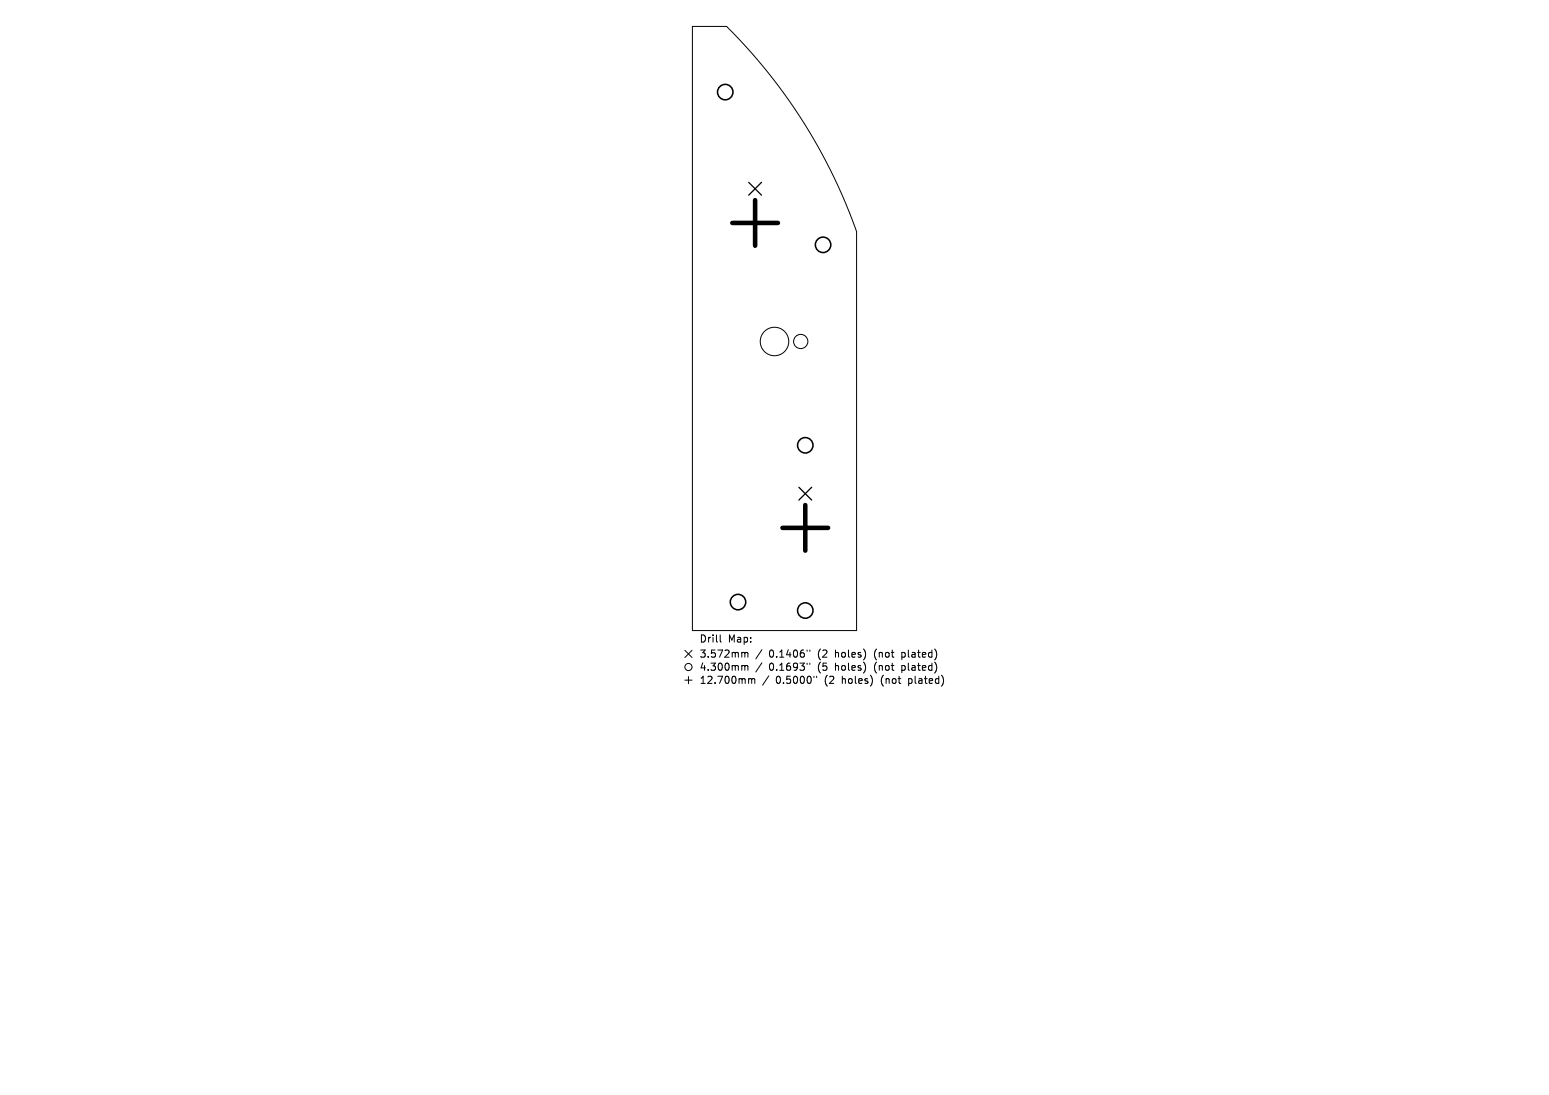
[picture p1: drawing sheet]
<svg xmlns="http://www.w3.org/2000/svg" width="297mm" height="210mm" viewBox="0 0 297 210" stroke-linecap="round" stroke-linejoin="round" font-family="sans-serif">
<defs><g id="words">
<g font-size="1.9">
<text x="134.1" y="123.4">Drill</text>
<text x="139.5" y="123.4">Map:</text>
<text x="134.1" y="126.3">3.572mm</text>
<text x="134.1" y="128.8">4.300mm</text>
<text x="134.1" y="131.3">12.700mm</text>
<text x="147.3" y="126.3">0.1406&quot;</text>
<text x="147.3" y="128.8">0.1693&quot;</text>
<text x="148.6" y="131.3">0.5000&quot;</text>
<text x="156.7" y="126.3">(2</text>
<text x="156.7" y="128.8">(5</text>
<text x="158" y="131.3">(2</text>
<text x="160.1" y="126.3">holes)</text>
<text x="160.1" y="128.8">holes)</text>
<text x="161.4" y="131.3">holes)</text>
<text x="167.6" y="126.3">(not</text>
<text x="167.6" y="128.8">(not</text>
<text x="168.9" y="131.3">(not</text>
<text x="172.9" y="126.3">plated)</text>
<text x="172.9" y="128.8">plated)</text>
<text x="174.2" y="131.3">plated)</text>
</g>
</g></defs>
<g fill="none" stroke="#000" stroke-width=".19">
<path d="M132.8 5.1h6.5a104.9 104.9 0 0 1 24.9 39.3v76.5h-31.4zM131.3 124.7l1.4 1.4M131.3 130.4h1.4M132 129.8v1.3M132.7 124.7l-1.4 1.4M138.1 121.8v1.2l.2 .1M142.4 125.1l.4 .2M142.4 127.6l.4 .2M142.8 125.3l.2-.2 .3 .1 .1 .8M142.8 125.3v.7M142.8 127.8v.8M142.8 127.8l.2-.2 .3 .1 .1 .9"/>
<path d="M143.6 130.2h.3l.2 .1M144.1 130.3l.2-.1h.4v.9M144.1 130.3v.8M146.1 124.6l-1.2 1.8M146.1 127.1l-1.2 1.8M147.4 129.6l-1.2 1.8M154.8 124.7v.2M154.8 127.2v.2M155.3 124.7v.2M155.3 127.2v.2M156.1 129.7v.3M156.6 129.7v.3"/>
<path d="M165.8 124.7l.2 .7-.2 .9M165.8 127.2l.2 .7-.2 .9M167.1 129.8l.2 .6-.2 .9M179.3 124.5a1.62 1.62 0 0 1 0 2M179.3 127a1.62 1.62 0 0 1 0 2M180.6 129.6a1.62 1.62 0 0 1 0 1.9"/>
<circle cx="148.5" cy="65.5" r="2.73"/>
<circle cx="153.5" cy="65.5" r="1.37"/>
<circle cx="132" cy="127.9" r=".69"/>
</g>
<path d="M143.6 35l2.4 2.4M146 35l-2.4 2.4M153.2 93.4l2.4 2.5M155.6 93.4l-2.4 2.5" fill="none" stroke="#000" stroke-width=".25"/>
<g fill="none" stroke="#000" stroke-width=".3">
<circle cx="139.1" cy="17.7" r="1.48"/>
<circle cx="157.8" cy="47" r="1.48"/>
<circle cx="154.4" cy="85.4" r="1.48"/>
<circle cx="141.5" cy="115.5" r="1.48"/>
<circle cx="154.4" cy="117.1" r="1.48"/>
</g>
<path d="M144.8 38.4v8.7M140.4 42.8h8.8M154.4 96.9v8.7M150 101.2h8.8" fill="none" stroke="#000" stroke-width=".87"/>
<use href="#words"/>
</svg>
